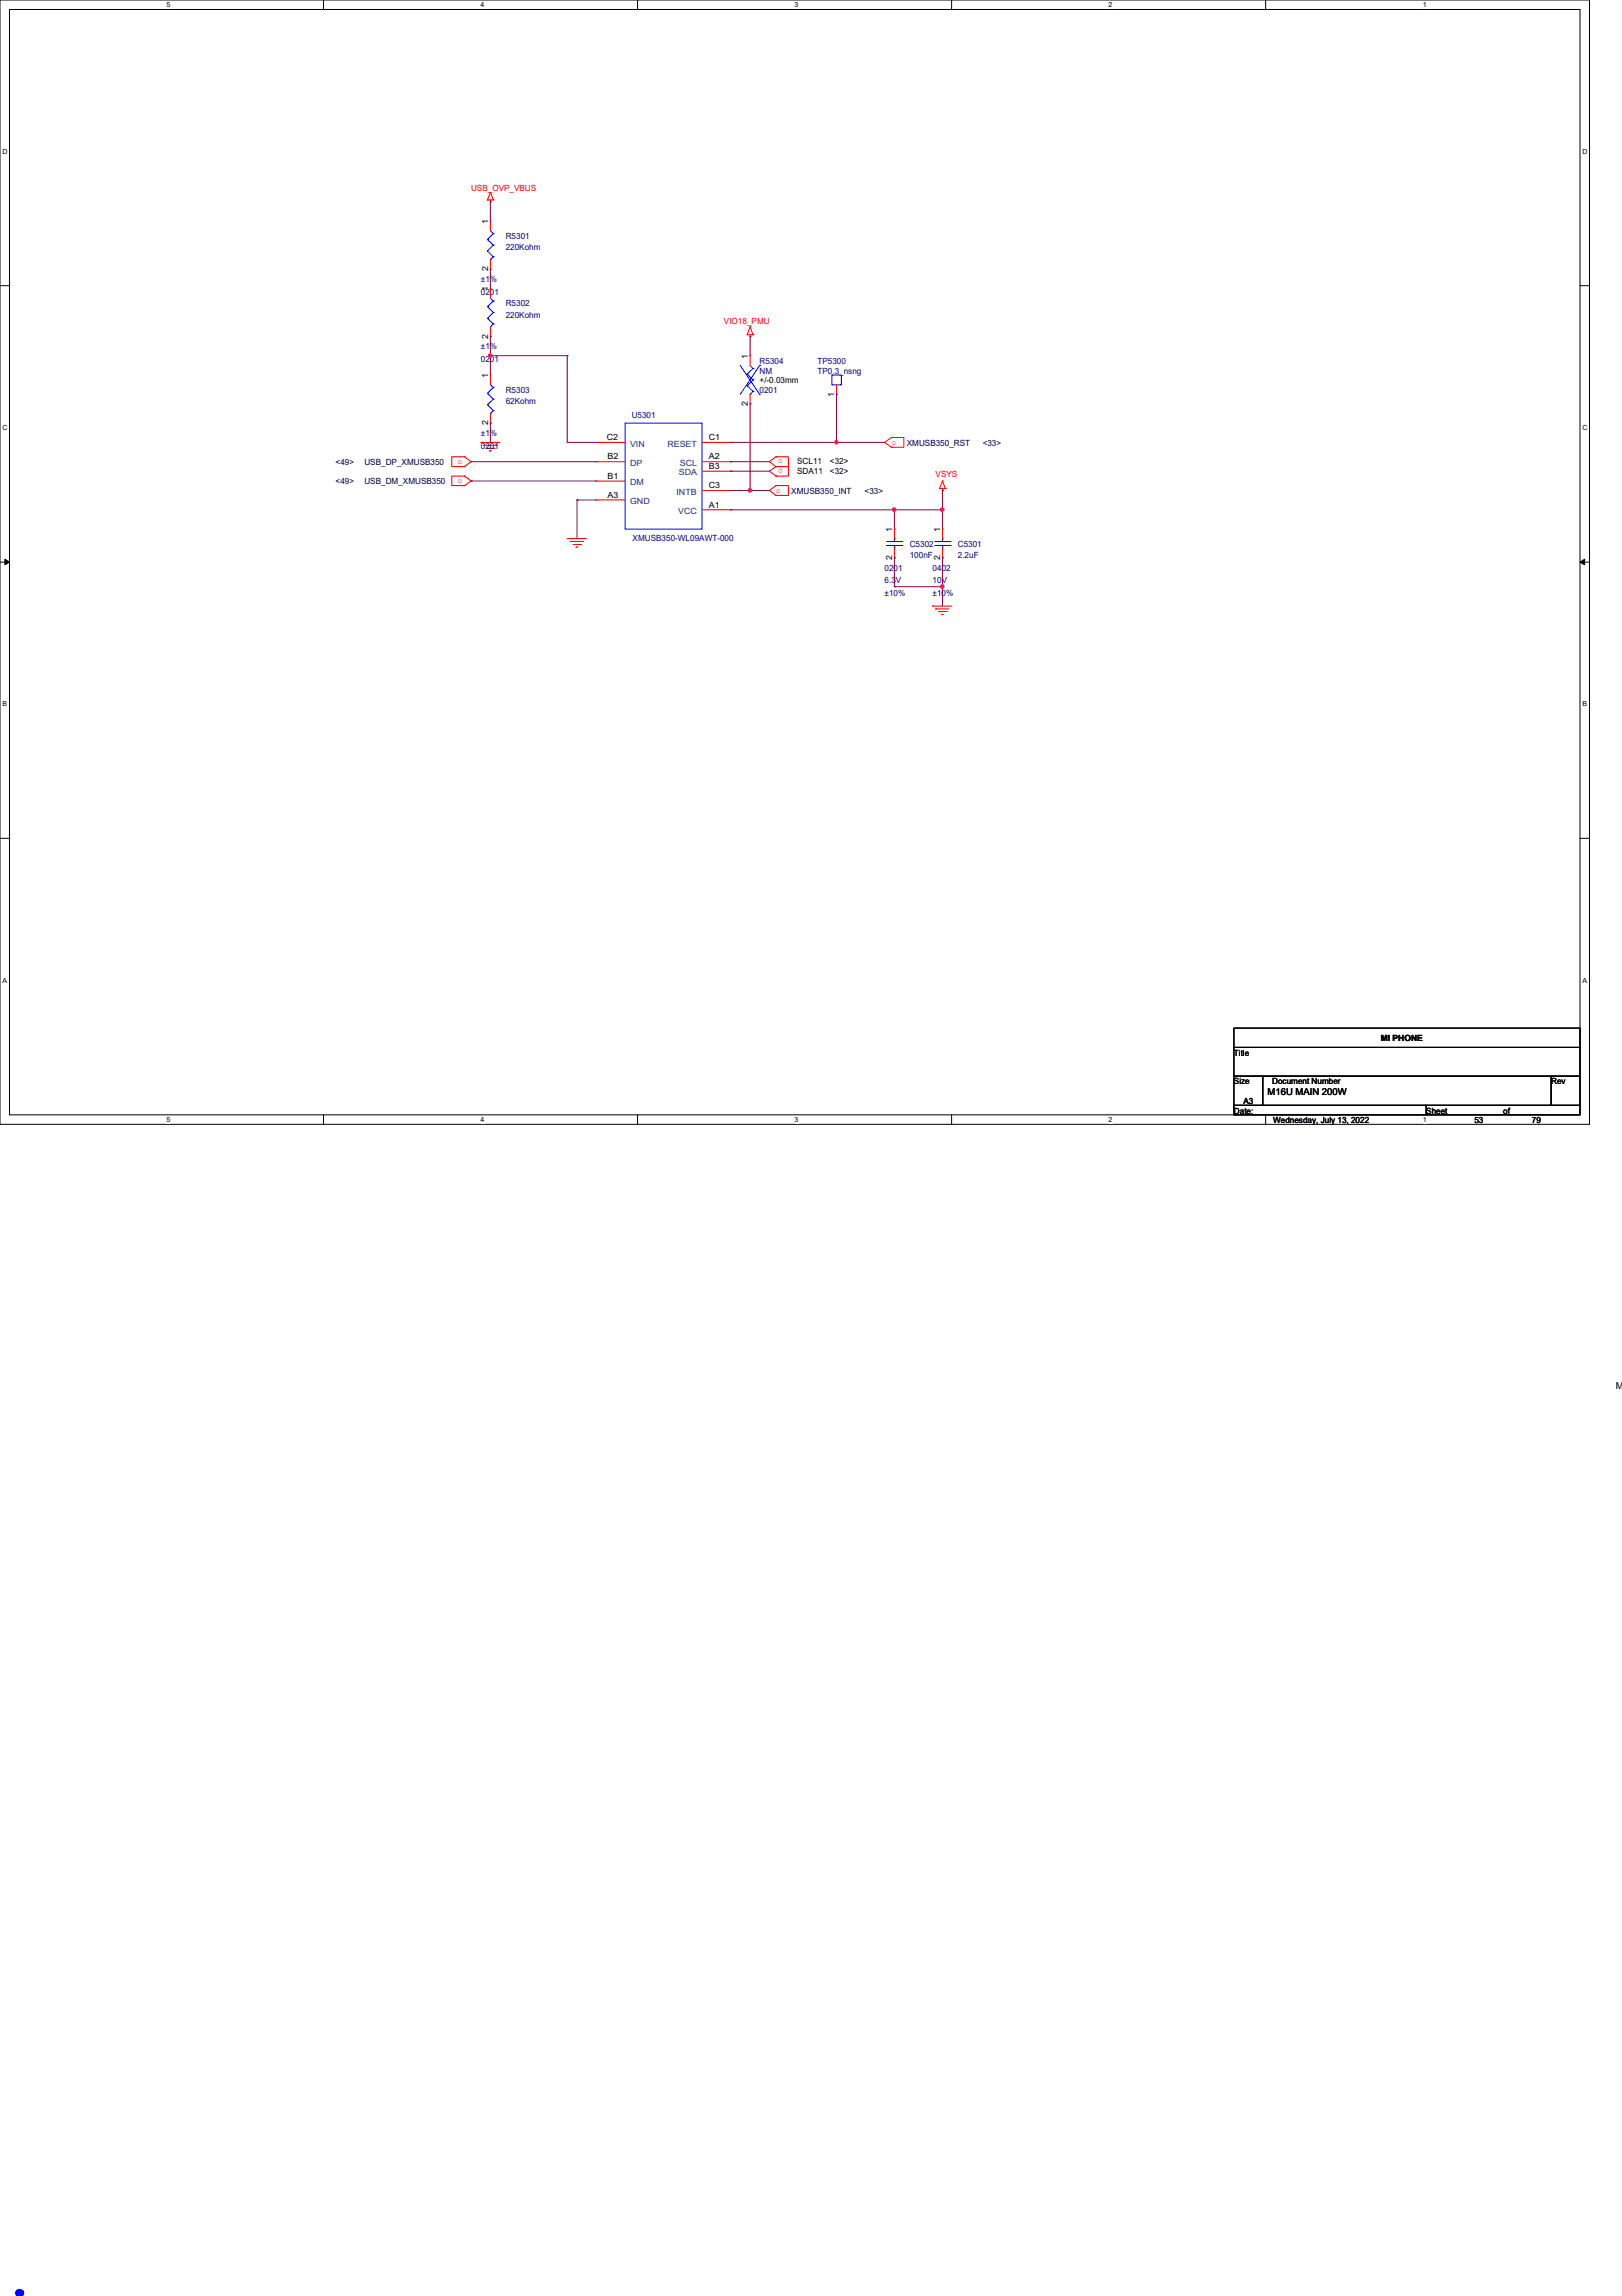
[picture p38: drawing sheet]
<svg xmlns="http://www.w3.org/2000/svg" width="210mm" height="297mm" viewBox="0 0 210 297" stroke-linecap="round" stroke-linejoin="round" font-family="sans-serif">
<defs><g id="words">
<text font-size="8.5" fill="#00f" x="0" y="297">.</text>
<g font-size="1.2">
<text x="164" y="141.6">M16U MAIN 200W</text>
<text x="209.1" y="179.7">MT6</text>
</g>
<g font-size="1.1" fill="#f00">
<text x="61" y="24.7">USB_OVP_VBUS</text>
<text x="93.7" y="41.9">VIO18_PMU</text>
<text x="101.3" y="59.4" transform="rotate(-180 101.3 59.4)">o</text>
<text x="115.4" y="57.5">o</text>
<text x="59.2" y="60">o</text>
<text x="59.2" y="62.5">o</text>
<text x="100.4" y="63.8">o</text>
<text x="101.3" y="60.7" transform="rotate(-180 101.3 60.7)">o</text>
<text x="121.1" y="61.8">VSYS</text>
</g>
<g font-size="1.1">
<text x="63.2" y="29" transform="rotate(-90 63.2 29)">1</text>
<text x="63.2" y="35.1" transform="rotate(-90 63.2 35.1)">2</text>
<text x="63.2" y="37.7" transform="rotate(-90 63.2 37.7)">1</text>
<text x="63.2" y="43.8" transform="rotate(-90 63.2 43.8)">2</text>
<text x="96.8" y="46.4" transform="rotate(-90 96.8 46.4)">1</text>
<text x="63.2" y="48.9" transform="rotate(-90 63.2 48.9)">1</text>
<text x="96.8" y="52.5" transform="rotate(-90 96.8 52.5)">2</text>
<text x="98.3" y="49.6">+/-0.03mm</text>
<text x="107.9" y="51.3" transform="rotate(-90 107.9 51.3)">1</text>
<text x="63.2" y="55" transform="rotate(-90 63.2 55)">2</text>
<text x="78.5" y="56.9">C2</text>
<text x="78.6" y="59.4">B2</text>
<text x="91.7" y="56.9">C1</text>
<text x="91.7" y="59.4">A2</text>
<text x="78.6" y="61.9">B1</text>
<text x="78.6" y="64.4">A3</text>
<text x="91.7" y="60.7">B3</text>
<text x="91.7" y="63.2">C3</text>
<text x="91.7" y="65.7">A1</text>
<text x="103.2" y="61.3">SDA11</text>
<text x="103.2" y="60">SCL11</text>
<text x="107.4" y="60">&lt;32&gt;</text>
<text x="107.4" y="61.3">&lt;32&gt;</text>
<text x="115.4" y="68.8" transform="rotate(-90 115.4 68.8)">1</text>
<text x="121.7" y="68.8" transform="rotate(-90 121.7 68.8)">1</text>
<text x="115.4" y="72.4" transform="rotate(-90 115.4 72.4)">2</text>
<text x="121.7" y="72.4" transform="rotate(-90 121.7 72.4)">2</text>
<text x="159.7" y="136.6">Title</text>
<text x="178.7" y="134.7">MI PHONE</text>
<text x="159.7" y="140.3">Size</text>
<text x="160.9" y="142.8">A3</text>
<text x="164.6" y="140.3">Document Number</text>
<text x="200.7" y="140.3">Rev</text>
<text x="159.7" y="144.1">Date:</text>
<text x="164.8" y="145.3">Wednesday, July 13, 2022</text>
<text x="184.6" y="144.1">Sheet</text>
<text x="190.8" y="145.3">53</text>
<text x="194.5" y="144.1">of</text>
<text x="198.2" y="145.3">79</text>
</g>
<g font-size="1.1" fill="#000080">
<text x="65.4" y="30.9">R5301</text>
<text x="65.4" y="32.4">220Kohm</text>
<text x="62.2" y="36.5">±1%</text>
<text x="62.2" y="38.1">0201</text>
<text x="65.4" y="39.6">R5302</text>
<text x="65.4" y="41.1">220Kohm</text>
<text x="62.2" y="45.2">±1%</text>
<text x="62.2" y="46.9">0201</text>
<text x="98.3" y="47.1">R5304</text>
<text x="105.8" y="47.1">TP5300</text>
<text x="65.4" y="50.8">R5303</text>
<text x="65.4" y="52.3">62Kohm</text>
<text x="98.3" y="48.3">NM</text>
<text x="98.3" y="50.8">0201</text>
<text x="105.8" y="48.3">TP0.3_nsng</text>
<text x="62.2" y="56.4">±1%</text>
<text x="62.2" y="58">0201</text>
<text x="81.7" y="54.1">U5301</text>
<text x="81.9" y="70">XMUSB350-WL09AWT-000</text>
<text x="117.7" y="70.7">C5302</text>
<text x="124" y="70.7">C5301</text>
<text x="114.5" y="73.9">0201</text>
<text x="114.5" y="75.5">6.3V</text>
<text x="114.5" y="77.1">±10%</text>
<text x="117.7" y="72.2">100nF</text>
<text x="120.7" y="73.9">0402</text>
<text x="120.7" y="75.5">10V</text>
<text x="120.7" y="77.1">±10%</text>
<text x="124" y="72.2">2.2uF</text>
</g>
<g font-size="1.1" fill="#004080">
<text x="81.5" y="57.8">VIN</text>
<text x="86.4" y="57.8">RESET</text>
<text x="81.5" y="60.3">DP</text>
<text x="81.5" y="62.8">DM</text>
<text x="81.5" y="65.2">GND</text>
<text x="87.5" y="64">INTB</text>
<text x="87.8" y="61.5">SDA</text>
<text x="88" y="60.3">SCL</text>
<text x="87.8" y="66.5">VCC</text>
</g>
<g font-size="1.1" fill="#000040">
<text x="117.3" y="57.7">XMUSB350_RST</text>
<text x="127.2" y="57.7">&lt;33&gt;</text>
<text x="43.4" y="60.2">&lt;49&gt;</text>
<text x="43.4" y="62.7">&lt;49&gt;</text>
<text x="47.2" y="60.2">USB_DP_XMUSB350</text>
<text x="47.2" y="62.7">USB_DM_XMUSB350</text>
<text x="102.4" y="63.9">XMUSB350_INT</text>
<text x="111.9" y="63.9">&lt;33&gt;</text>
</g>
<g font-size=".9">
<text x="21.5" y=".9">5</text>
<text x="62.2" y=".9">4</text>
<text x="102.8" y=".9">3</text>
<text x="143.5" y=".9">2</text>
<text x="184.1" y=".9">1</text>
<text x=".3" y="19.9">D</text>
<text x="204.8" y="19.9">D</text>
<text x=".3" y="55.6">C</text>
<text x="204.8" y="55.6">C</text>
<text x=".3" y="91.4">B</text>
<text x="204.8" y="91.4">B</text>
<text x=".3" y="127.1">A</text>
<text x="204.8" y="127.1">A</text>
<text x="21.5" y="145.2">5</text>
<text x="62.2" y="145.2">4</text>
<text x="102.8" y="145.2">3</text>
<text x="143.5" y="145.2">2</text>
<text x="184.1" y="145.2">1</text>
</g>
</g></defs>
<path d="M0 0h205.7v145.5h-205.7zM1.2 1.2h203.3v143h-203.3z" fill="none" stroke="#000" stroke-width=".13"/>
<g fill="#fff">
<path d="M21.5 .1h.6v1h-.6z"/>
<path d="M21.5 144.4h.6v1h-.6z"/>
</g>
<path d="M41.9 0v1.2M41.9 144.2v1.3" fill="none" stroke="#000" stroke-width=".13"/>
<g fill="#fff">
<path d="M62.2 .1h.5v1h-.5z"/>
<path d="M62.2 144.4h.5v1h-.5z"/>
</g>
<path d="M82.5 0v1.2M82.5 144.2v1.3" fill="none" stroke="#000" stroke-width=".13"/>
<g fill="#fff">
<path d="M102.8 .1h.5v1h-.5z"/>
<path d="M102.8 144.4h.5v1h-.5z"/>
</g>
<path d="M123.1 0v1.2M123.1 144.2v1.3" fill="none" stroke="#000" stroke-width=".13"/>
<g fill="#fff">
<path d="M143.5 .1h.5v1h-.5z"/>
<path d="M143.5 144.4h.5v1h-.5z"/>
</g>
<path d="M163.8 0v1.2M163.8 144.2v1.3" fill="none" stroke="#000" stroke-width=".13"/>
<g fill="#fff">
<path d="M184.1 .1h.5v1h-.5z"/>
<path d="M184.1 144.4h.5v1h-.5z"/>
<path d="M.3 19.1h.7v1h-.7z"/>
<path d="M204.8 19.1h.6v1h-.6z"/>
<path d="M.3 54.8h.7v1h-.7z"/>
<path d="M204.8 54.8h.6v1h-.6z"/>
</g>
<path d="M0 37h1.2M204.5 37h1.2" fill="none" stroke="#000" stroke-width=".13"/>
<g fill="#fff">
<path d="M.3 90.6h.6v1h-.6z"/>
<path d="M204.8 90.6h.6v1h-.6z"/>
</g>
<path d="M0 72.7h1.2M.6 72.3l.6 .4-.6 .4zM204.5 72.7l.6-.4v.8zM204.5 72.7h1.2" fill="none" stroke="#000" stroke-width=".13"/>
<path d="M.6 72.3l.6 .4-.6 .4zM204.5 72.7l.6-.4v.8z" fill="#000"/>
<g fill="#fff">
<path d="M.3 126.3h.6v1h-.6z"/>
<path d="M204.8 126.3h.6v1h-.6z"/>
</g>
<path d="M0 108.5h1.2M204.5 108.5h1.2M159.7 133h44.8v2.5h-44.8zM159.7 135.5h44.8v3.7h-44.8zM159.7 139.2h3.7v3.8h-3.7zM163.4 139.2h37.3v3.8h-37.3zM200.7 139.2h3.8v3.8h-3.8zM159.7 143h24.9v1.2h-24.9zM184.6 143h19.9v1.2h-19.9z" fill="none" stroke="#000" stroke-width=".13"/>
<g fill="none" stroke="#f00" stroke-width=".13">
<path d="M63.1 25.9h.1M63.1 25.9h.7M63.5 26.1h.1M63.5 24.9h.1M63.5 28.6h.1M63.5 34.8h.1M63.5 37.3h.1M63.5 25.9v.2M63.5 28.6v1.2M63.5 33.6v1.2M63.5 37.3v1.3M63.5 24.9l-.4 1"/>
<path d="M63.5 24.9l.3 1M63.8 25.9h.1M60.1 59.1h.1M60.1 59.1h-1.6v1.3h1.6M60.1 59.1l.9 .6-.9 .7M62.2 57.2h.1M62.2 57.2h2.5M62.6 57.6h.1M62.6 57.6h1.7M62.9 58h1.1M63.3 58.3h.1M63.3 58.3h.3"/>
<path d="M63.5 48.5h.1M63.5 54.7h.1M63.5 43.6h.1M63.5 42.3v1.3M63.5 48.5v1.3M63.5 53.5v1.2M64 58h.1M77.1 57.2h.1M77.1 59.7h.1M77.1 57.2h3.8M77.1 59.7h3.8M90.8 57.2h3.8"/>
<path d="M90.8 59.7h3.8M94.6 57.2h.1M94.6 59.7h.1M96.7 43.3h.1M96.7 43.3h.8M97.1 43.6h.1M97.1 42.3h.1M97.1 46h.1M97.1 52.2h.1M97.1 43.3v.3M97.1 46v1.3M97.1 51v1.2"/>
<path d="M97.1 42.3l.4 1M97.1 42.3l-.4 1M97.5 43.3h.1M100.4 59.1h.1M100.4 59.1h1.6v1.3h-1.6M100.4 59.1l-.8 .6 .8 .7M108.2 51h.1M108.2 49.8v1.2M115.4 56.6h.1M115.4 57.9h.1M115.4 56.6h1.6v1.3h-1.6M115.4 56.6l-.9 .6 .9 .7"/>
<path d="M60.1 60.4h.1M60.1 61.6h.1M60.1 62.8h.1M60.1 61.6h-1.6v1.2h1.6M60.1 61.6l.9 .6-.9 .6M73.4 69.7h.1M73.4 69.7h2.5M73.8 70.1h.1M73.8 70.1h1.7M74.2 70.4h.9M74.5 70.8h.1M74.5 70.8h.3"/>
<path d="M75.1 70.4h.1M77.1 62.2h.1M77.1 64.7h.1M77.1 62.2h3.8M77.1 64.7h3.8M90.8 61h3.8M90.8 63.5h3.8M90.8 66h3.8M94.6 61h.1M94.6 63.5h.1M94.6 66h.1M100.4 61.6h.1"/>
<path d="M100.4 60.4h.1M100.4 60.4h1.6v1.2h-1.6M100.4 62.8h.1M100.4 64.1h.1M100.4 62.8h1.6v1.3h-1.6M100.4 60.4l-.8 .6 .8 .6M100.4 62.8l-.8 .7 .8 .6M115.7 68.5h.1M115.7 72.2h.1M115.7 68.5v1.2M115.7 70.9v1.3M120.7 78.4h.1"/>
<path d="M120.7 78.4h2.5M121.1 78.8h.1M121.1 78.8h1.7M121.5 79.1h1M121.6 63.2h.1M121.6 63.2h.7M121.8 79.5h.1M121.8 79.5h.3M122 63.5h.1M122 62.2h.1M122 68.5h.1M122 72.2h.1"/>
<path d="M122 63.2v.3M122 68.5v1.2M122 70.9v1.3M122 62.2l.3 1M122 62.2l-.4 1M122.3 63.2h.1M122.5 79.1h.1"/>
</g>
<g fill="none" stroke="#00f" stroke-width=".13">
<path d="M63.1 31h.1M63.1 32.5h.1M63.1 39.7h.1M63.1 31l.7 .7M63.1 32.5l.7 .7M63.1 39.7l.7 .7M63.5 33.6h.1M63.5 29.8l.3 .4M63.5 38.6l.3 .3M63.8 30.2h.1M63.8 31.7h.1M63.8 33.2h.1"/>
<path d="M63.8 38.9h.1M63.8 30.2l-.7 .8M63.8 31.7l-.7 .8M63.8 33.2l-.3 .4M63.8 38.9l-.7 .8M63.1 50.9h.1M63.1 52.4h.1M63.1 41.2h.1M63.1 50.9l.7 .7M63.1 52.4l.7 .7M63.1 41.2l.7 .7M63.5 53.5h.1"/>
<path d="M63.5 42.3h.1M63.5 49.8l.3 .3M63.8 50.1h.1M63.8 51.6h.1M63.8 53.1h.1M63.8 40.4h.1M63.8 41.9h.1M63.8 50.1l-.7 .8M63.8 51.6l-.7 .8M63.8 53.1l-.3 .4M63.8 40.4l-.7 .8M63.8 41.9l-.3 .4"/>
<path d="M80.9 54.7h9.9v13.8h-9.9zM95.8 47.3l2.5 3.7M96.7 48.4h.1M96.7 49.9h.1M96.7 48.4l.8 .7M96.7 49.9l.8 .7M97.1 51h.1M97.1 47.3l.4 .4M97.5 47.7h.1M97.5 49.1h.1M97.5 50.6h.1M97.5 47.7l-.8 .7"/>
<path d="M97.5 49.1l-.8 .8M97.5 50.6l-.4 .4M98.3 47.3h.1M98.3 51h.1M98.3 47.3l-2.5 3.7M107.7 48.5h1.2v1.3h-1.2zM114.7 70.1h2M114.7 70.6h2M115.7 69.7h.1M115.7 70.9h.1M115.7 69.7v.4M115.7 70.6v.3"/>
<path d="M116.7 70.1h.1M116.7 70.6h.1M120.9 70.1h2M120.9 70.6h2M122 69.7h.1M122 70.9h.1M122 69.7v.4M122 70.6v.3M122.9 70.1h.1M122.9 70.6h.1"/>
</g>
<path d="M63.5 26.1h.1M63.5 34.8h.1M63.5 26.1v2.5M63.5 34.8v2.5M63.5 43.6h.1M63.5 46h.1M63.5 43.6v2.4M63.5 46h9.9M97.1 43.6h.1M97.1 43.6v2.4" fill="none" stroke="#800040" stroke-width=".13"/>
<path d="M63.3 45.9h.3l.1 .1-.1 .2h-.2h-.1z" fill-rule="evenodd" fill="#f0f"/>
<path d="M63.3 45.9h.3l.1 .1-.1 .2h-.2h-.1z" fill="none" stroke="#f0f" stroke-width=".13"/>
<path d="M63.5 46h.1M63.5 46v2.5M73.4 46h.1M73.4 46v11.2M97.1 52.2h.1M97.1 52.2v11.3M108.2 51h.1M108.2 51v6.2" fill="none" stroke="#800040" stroke-width=".13"/>
<path d="M96.9 63.3h.3l.1 .1-.1 .2-.2 .1-.1-.1z" fill-rule="evenodd" fill="#f0f"/>
<path d="M96.9 63.3h.3l.1 .1-.1 .2-.2 .1-.1-.1z" fill="none" stroke="#f0f" stroke-width=".13"/>
<path d="M63.5 54.7h.1M63.5 54.7v2.5M73.4 57.2h.1M73.4 57.2h3.7M94.6 57.2h.1M94.6 57.2h13.6" fill="none" stroke="#800040" stroke-width=".13"/>
<path d="M108.1 57h.3l.1 .2-.1 .2h-.2h-.1z" fill-rule="evenodd" fill="#f0f"/>
<path d="M108.1 57h.3l.1 .2-.1 .2h-.2h-.1z" fill="none" stroke="#f0f" stroke-width=".13"/>
<g fill="none" stroke="#800040" stroke-width=".13">
<path d="M61 59.7h.1M61 59.7h16.1M94.6 59.7h.1M94.6 59.7h5M108.2 57.2h.1M108.2 57.2h6.3M61 62.2h.1M61 62.2h16.1M74.7 64.7h.1M74.7 64.7v5M74.7 64.7h2.4M94.6 61h.1"/>
<path d="M94.6 63.5h.1M94.6 66h.1M94.6 61h5M94.6 63.5h5M94.6 66h21.1M97.1 63.5h.1M122 63.5h.1M122 63.5v2.5"/>
</g>
<path d="M115.5 65.8h.4l.1 .1-.1 .2-.2 .1-.2-.1z" fill-rule="evenodd" fill="#f0f"/>
<path d="M115.5 65.8h.4l.1 .1-.1 .2-.2 .1-.2-.1z" fill="none" stroke="#f0f" stroke-width=".13"/>
<path d="M115.7 66h.1M115.7 66h6.3" fill="none" stroke="#800040" stroke-width=".13"/>
<path d="M121.8 65.8h.3l.1 .1-.1 .2-.2 .1-.1-.1z" fill-rule="evenodd" fill="#f0f"/>
<path d="M121.8 65.8h.3l.1 .1-.1 .2-.2 .1-.1-.1z" fill="none" stroke="#f0f" stroke-width=".13"/>
<path d="M115.7 66h.1M115.7 72.2h.1M115.7 66v2.5M115.7 72.2v3.7M122 66h.1M122 72.2h.1M122 66v2.5M122 72.2v3.7" fill="none" stroke="#800040" stroke-width=".13"/>
<path d="M121.8 75.7h.3l.1 .2-.1 .1-.2 .1-.1-.1z" fill-rule="evenodd" fill="#f0f"/>
<path d="M121.8 75.7h.3l.1 .2-.1 .1-.2 .1-.1-.1z" fill="none" stroke="#f0f" stroke-width=".13"/>
<path d="M115.7 75.9h.1M115.7 75.9h6.3M122 75.9h.1M122 75.9v2.5" fill="none" stroke="#800040" stroke-width=".13"/>
<path d="M63.3 45.9h.3l.1 .1-.1 .2h-.2h-.1z" fill-rule="evenodd" fill="#f0f"/>
<path d="M63.3 45.9h.3l.1 .1-.1 .2h-.2h-.1z" fill="none" stroke="#f0f" stroke-width=".13"/>
<path d="M96.9 63.3h.3l.1 .1-.1 .2-.2 .1-.1-.1z" fill-rule="evenodd" fill="#f0f"/>
<path d="M96.9 63.3h.3l.1 .1-.1 .2-.2 .1-.1-.1z" fill="none" stroke="#f0f" stroke-width=".13"/>
<path d="M108.1 57h.3l.1 .2-.1 .2h-.2h-.1z" fill-rule="evenodd" fill="#f0f"/>
<path d="M108.1 57h.3l.1 .2-.1 .2h-.2h-.1z" fill="none" stroke="#f0f" stroke-width=".13"/>
<path d="M115.5 65.8h.4l.1 .1-.1 .2-.2 .1-.2-.1z" fill-rule="evenodd" fill="#f0f"/>
<path d="M115.5 65.8h.4l.1 .1-.1 .2-.2 .1-.2-.1z" fill="none" stroke="#f0f" stroke-width=".13"/>
<path d="M121.8 65.8h.3l.1 .1-.1 .2-.2 .1-.1-.1z" fill-rule="evenodd" fill="#f0f"/>
<path d="M121.8 65.8h.3l.1 .1-.1 .2-.2 .1-.1-.1z" fill="none" stroke="#f0f" stroke-width=".13"/>
<path d="M121.8 75.7h.3l.1 .2-.1 .1-.2 .1-.1-.1z" fill-rule="evenodd" fill="#f0f"/>
<path d="M121.8 75.7h.3l.1 .2-.1 .1-.2 .1-.1-.1z" fill="none" stroke="#f0f" stroke-width=".13"/>
<use href="#words"/>
</svg>
